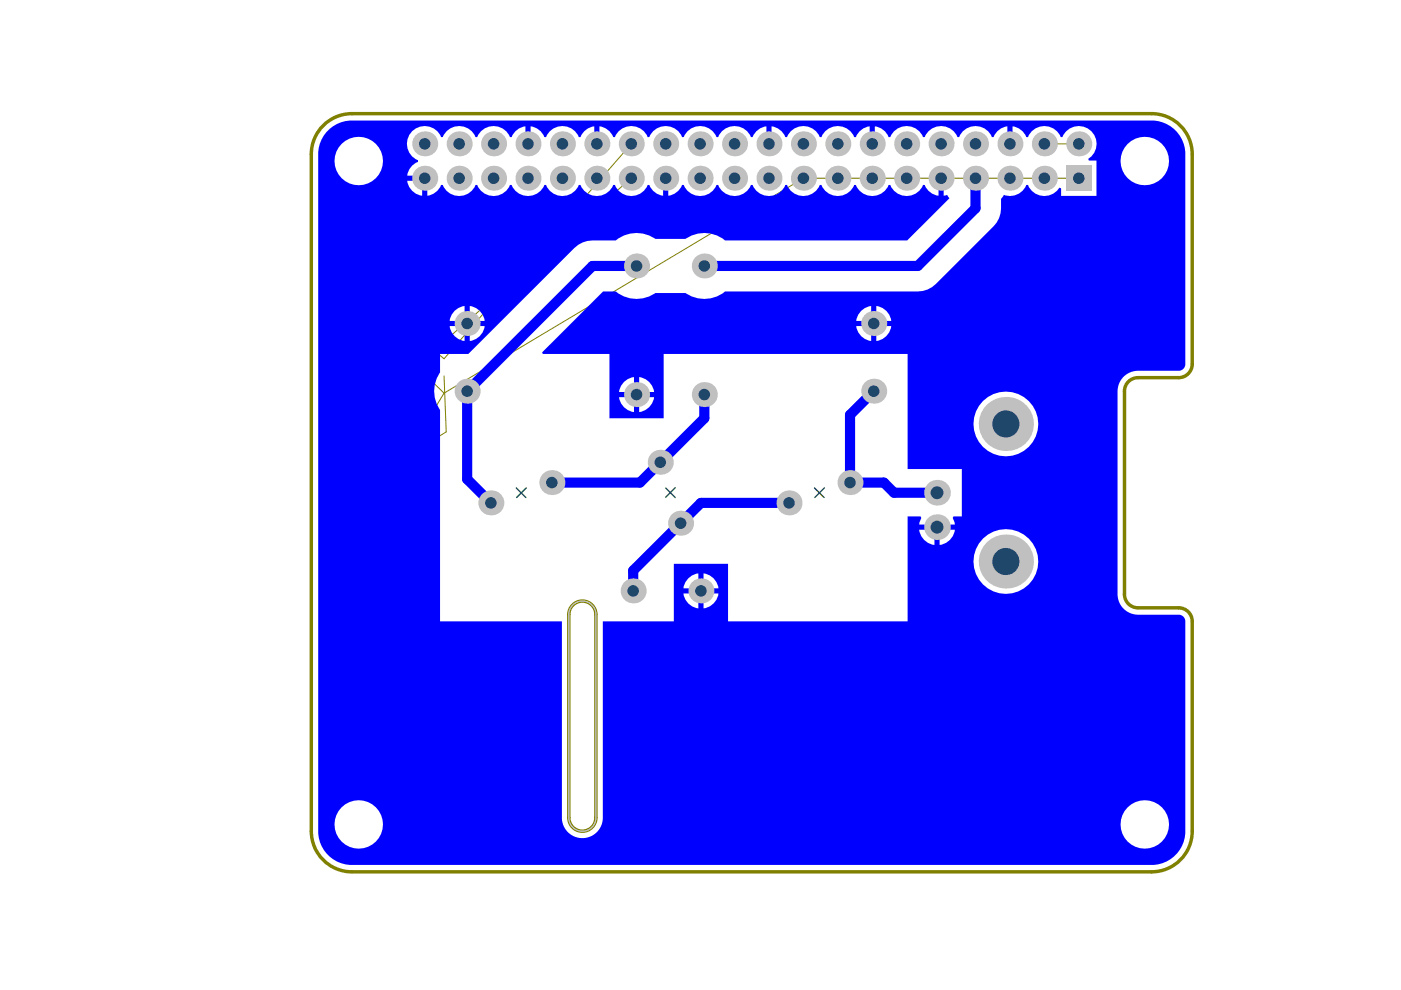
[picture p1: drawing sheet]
<svg xmlns="http://www.w3.org/2000/svg" width="297mm" height="210mm" viewBox="0 0 297 210" stroke-linecap="round" stroke-linejoin="round" font-family="sans-serif">
<path d="M133.8 30.5l-39.7 45.6-14.1-11.9M133.8 37.8l-39.7 34.6-14.1-15.5M221.4 30.5h7.3M228.7 37.8h-58.4l-76.2 45.6M74.6 56.9v7.3l19.5 19.2M94.1 79.7l.5 11.9-12.8 7.9M94.1 83.4l-5 8.2h-8.9" fill="none" stroke="#808000" stroke-width=".21"/>
<path d="M109.5 103.5l2 2M111.6 103.5l-2.1 2M141.1 103.5l2.1 2M143.2 103.4l-2.1 2M172.7 103.5l2 2M174.8 103.5l-2 2" fill="none" stroke="#008000" stroke-width=".29"/>
<path d="M68.5 26.6a8.6 8.6 0 0 1 6.1-2.5h169.6a8.6 8.6 0 0 1 8.6 8.6v44.5a2.87 2.87 0 0 1-2.9 2.9h-8.6a2.87 2.87 0 0 0-2.9 2.8v43.1a2.87 2.87 0 0 0 2.9 2.9h8.6a2.87 2.87 0 0 1 2.9 2.8v44.5a8.6 8.6 0 0 1-8.6 8.6h-169.6a8.6 8.6 0 0 1-8.6-8.6v-143.5a8.6 8.6 0 0 1 2.5-6.1zM121.2 128.5a2.87 2.87 0 0 1 3.2-.9 2.87 2.87 0 0 1 1.9 2.7v43.1a2.87 2.87 0 0 1-2.8 2.8 2.87 2.87 0 0 1-2.9-2.8v-43.1l.1-.7z" fill="none" stroke="#808000" stroke-width=".73"/>
<path d="M121.2 128.5a2.88 2.88 0 0 1 3.2-.9 2.88 2.88 0 0 1 1.9 2.7v43.1a2.87 2.87 0 0 1-2.8 2.8 2.87 2.87 0 0 1-2.9-2.8v-43.1a2.76 2.76 0 0 1 .6-1.8z" fill="none" stroke="#c0c0c0" stroke-width=".21"/>
<path d="M69.2 28a7 7 0 0 0-1.7 4.7v143.5a7.1 7.1 0 0 0 7.1 7.2h170a7.1 7.1 0 0 0 6.7-7.2v-44.5a1.4 1.4 0 0 0-1.3-1.4h-8.7a4.3 4.3 0 0 1-4.4-4.3v-43.1a4.3 4.3 0 0 1 4.4-4.3h8.7a1.4 1.4 0 0 0 1.3-1.4v-44.5a7.1 7.1 0 0 0-7.1-7.1h-169.6a7.1 7.1 0 0 0-5.4 2.4zM87.4 27.8a3.7 3.7 0 0 1 6.1 1.3h.4l.2-.5a3.8 3.8 0 0 1 3.5-1.9 3.8 3.8 0 0 1 3.2 2.4h.4l.2-.5a3.8 3.8 0 0 1 3.5-1.9 3.8 3.8 0 0 1 3.2 2.4h.4l.2-.5a3.6 3.6 0 0 1 2.7-1.8v3.7h1.1v-3.7h.4a3.6 3.6 0 0 1 2.5 2.3h.4l.2-.5a3.8 3.8 0 0 1 3.5-1.9 3.8 3.8 0 0 1 3.2 2.4h.4l.2-.5a3.6 3.6 0 0 1 2.7-1.8v3.7h1.1v-3.7h.4a3.6 3.6 0 0 1 2.5 2.3h.4l.2-.5a3.8 3.8 0 0 1 3.5-1.9 3.8 3.8 0 0 1 3.2 2.4h.4l.2-.5a3.8 3.8 0 0 1 3.5-1.9 3.8 3.8 0 0 1 3.2 2.4h.4l.2-.5a3.8 3.8 0 0 1 3.5-1.9 3.8 3.8 0 0 1 3.2 2.4h.4l.2-.5a3.8 3.8 0 0 1 3.5-1.9 3.8 3.8 0 0 1 3.2 2.4h.4l.2-.5a3.6 3.6 0 0 1 2.7-1.8v3.7h1.1v-3.7h.4a3.6 3.6 0 0 1 2.5 2.3h.4l.2-.5a3.8 3.8 0 0 1 3.5-1.9 3.8 3.8 0 0 1 3.2 2.4h.4l.2-.5a3.8 3.8 0 0 1 3.5-1.9 3.8 3.8 0 0 1 3.2 2.4h.4l.2-.5a3.6 3.6 0 0 1 2.7-1.8v3.7h1.1v-3.7h.4a3.6 3.6 0 0 1 2.5 2.3h.4l.2-.5a3.8 3.8 0 0 1 3.5-1.9 3.8 3.8 0 0 1 3.2 2.4h.4l.2-.5a3.8 3.8 0 0 1 3.5-1.9 3.8 3.8 0 0 1 3.2 2.4h.4l.2-.5a3.8 3.8 0 0 1 3.5-1.9 3.8 3.8 0 0 1 3.2 2.4h.4l.2-.5a3.6 3.6 0 0 1 2.7-1.8v3.7h1.1v-3.7h.4a3.6 3.6 0 0 1 2.5 2.3h.4l.1-.5a3.8 3.8 0 0 1 3.6-1.9 3.8 3.8 0 0 1 3.2 2.4h.4l.1-.5a3.8 3.8 0 0 1 5.9-.8 3.8 3.8 0 0 1-.6 5.9l.2 .3h1.6v7.5h-7.5v-1.6l-.4-.1a3.7 3.7 0 0 1-3.5 1.8 3.7 3.7 0 0 1-3.1-2.4h-.4l-.2 .5a3.7 3.7 0 0 1-4.6 1.6l-.6 .9a6.8 6.8 0 0 1-1.5 5.8l-12.3 12.2-1.7 1.2-1.1 .3-41.9 .1a6.9 6.9 0 0 1-8.4 .3l-6.4 .1a6.9 6.9 0 0 1-8.3-.4h-2.7l-13 12.9 .2 .3h14.1v13.7h11.5v-13.7h51.7v24.4h11.5v10.1h-1.7l-.2 .3 .5 1.4h-7.6l.4-1.4-.1-.3h-2.8v22.2h-38v-12.2h-11.5v12.2h-15.1v41.7a4.3 4.3 0 0 1-4.3 4.3 4.3 4.3 0 0 1-4.4-4.3v-41.7h-25.8v-44.8a6.9 6.9 0 0 1 0-7.9v-4h6l23.3-23.1 2-.8 6-.1a6.9 6.9 0 0 1 8.3-.4h6.5a6.9 6.9 0 0 1 8.3 .4h38.6l9-9-.5-.7-.7 .2v-2l-.3-1.7h-.8v3.7l-.4-.1a3.6 3.6 0 0 1-2.5-2.2h-.4l-.2 .5a3.8 3.8 0 0 1-3.5 1.9 3.8 3.8 0 0 1-3.2-2.4h-.4l-.2 .5a3.8 3.8 0 0 1-3.5 1.9 3.8 3.8 0 0 1-3.2-2.4h-.4l-.2 .5a3.8 3.8 0 0 1-3.5 1.9 3.8 3.8 0 0 1-3.2-2.4h-.4l-.2 .5a3.8 3.8 0 0 1-3.5 1.9 3.8 3.8 0 0 1-3.2-2.4h-.4l-.2 .5a3.8 3.8 0 0 1-3.5 1.9 3.8 3.8 0 0 1-3.2-2.4h-.4l-.2 .5a3.8 3.8 0 0 1-3.5 1.9 3.8 3.8 0 0 1-3.2-2.4h-.4l-.2 .5a3.8 3.8 0 0 1-3.5 1.9 3.8 3.8 0 0 1-3.2-2.4h-.4l-.2 .5a3.6 3.6 0 0 1-2.7 1.8v-3.7h-1.1v3.7l-.4-.1a3.6 3.6 0 0 1-2.5-2.2h-.4l-.2 .5a3.8 3.8 0 0 1-3.5 1.9 3.8 3.8 0 0 1-3.2-2.4h-.4l-.2 .5a3.8 3.8 0 0 1-3.5 1.9 3.8 3.8 0 0 1-3.2-2.4h-.4l-.2 .5a3.8 3.8 0 0 1-3.5 1.9 3.8 3.8 0 0 1-3.2-2.4h-.4l-.2 .5a3.8 3.8 0 0 1-3.5 1.9 3.8 3.8 0 0 1-3.2-2.4h-.4l-.2 .5a3.8 3.8 0 0 1-3.5 1.9 3.8 3.8 0 0 1-3.2-2.4h-.4l-.2 .5a3.8 3.8 0 0 1-3.5 1.9 3.8 3.8 0 0 1-3.2-2.4h-.4l-.2 .5a3.6 3.6 0 0 1-2.7 1.8v-3.7h-.5v-.6h-3.8a3.5 3.5 0 0 1 2.3-2.9v-.3l-.4-.2a3.8 3.8 0 0 1-.8-6zM70.9 34.1a5.1 5.1 0 0 1 10.3 0 5.1 5.1 0 0 1-10.3 0zM237.6 34.1a5.2 5.2 0 0 1 10.3 0 5.2 5.2 0 0 1-10.3 0zM86.3 38.3h3.2v3.2a3.6 3.6 0 0 1-3.2-3.2zM96.4 65.9l.8-.6 1.3-.4v3.1h-3.2l.5-1.3zM99.6 64.9a3.6 3.6 0 0 1 3.2 3.1h-3.2zM182.6 65.9l.8-.6 1.3-.4v3.1h-3.2l.5-1.3zM185.8 64.9a3.6 3.6 0 0 1 3.2 3.1h-3.2zM95.3 69.1h3.2v3.2a3.6 3.6 0 0 1-3.2-3.2zM181.5 69.1h3.2v3.2a3.6 3.6 0 0 1-3.2-3.2zM185.8 69.1h3.2a3.6 3.6 0 0 1-3.2 3.2zM99.6 69.1h3.2a3.6 3.6 0 0 1-3.2 3.2zM132.3 81l.8-.6 1.3-.4v3.1h-3.1l.4-1.3zM135.5 80a3.6 3.6 0 0 1 3.2 3.1h-3.2zM131.3 84.2h3.1v3.2a3.6 3.6 0 0 1-3.1-3.2zM135.5 84.2h3.2a3.6 3.6 0 0 1-3.2 3.2zM206.4 89.9a6.9 6.9 0 0 1 13.7 0 6.9 6.9 0 0 1-13.7 0zM199.2 112.3h3.3a3.7 3.7 0 0 1-3.3 3.2zM194.9 112.3h3.2v3.2a3.7 3.7 0 0 1-3.2-3.2zM145.9 122.6l.8-.6 1.4-.4v3.1h-3.2l.4-1.3zM149.2 121.6a3.6 3.6 0 0 1 3.1 3.1h-3.1zM206.4 119.1a6.9 6.9 0 0 1 13.7 0 6.9 6.9 0 0 1-13.7 0zM144.9 125.8h3.2v3.2a3.6 3.6 0 0 1-3.2-3.2zM149.2 125.8h3.1a3.6 3.6 0 0 1-3.1 3.2zM70.9 174.8a5.1 5.1 0 0 1 10.3 0 5.1 5.1 0 0 1-10.3 0zM237.6 174.8a5.2 5.2 0 0 1 10.3 0 5.2 5.2 0 0 1-10.3 0z" fill="#00f"/>
<path d="M121.2 128.5a2.88 2.88 0 0 1 3.2-.9 2.88 2.88 0 0 1 1.9 2.7v43.1a2.87 2.87 0 0 1-2.8 2.8 2.87 2.87 0 0 1-2.9-2.8v-43.1a2.76 2.76 0 0 1 .6-1.8z" fill="none" stroke="#c0c0c0" stroke-width=".21"/>
<path d="M206.8 37.8v6.4l-12.2 12.2h-45.3M135 56.4h-9.4l-26.6 26.5v18.7l5.1 5M149.3 83.7v5l-13.6 13.6h-18.7M185.2 82.9l-5 5.1v14.3h7.2l2.2 2.2h9.8M167.3 106.6h-18.7l-14.4 14.4v4.3" fill="none" stroke="#00f" stroke-width="2.2"/>
<circle cx="221.4" cy="30.5" r="2.65" fill="#c0c0c0"/>
<circle cx="221.4" cy="30.5" r="1.22" fill="#1f4769"/>
<circle cx="228.7" cy="30.5" r="2.65" fill="#c0c0c0"/>
<circle cx="228.7" cy="30.5" r="1.22" fill="#1f4769"/>
<circle cx="214.1" cy="30.5" r="2.65" fill="#c0c0c0"/>
<circle cx="214.1" cy="30.5" r="1.22" fill="#1f4769"/>
<circle cx="198.7" cy="104.5" r="2.73" fill="#c0c0c0"/>
<circle cx="198.7" cy="104.5" r="1.36" fill="#1f4769"/>
<circle cx="206.8" cy="30.5" r="2.65" fill="#c0c0c0"/>
<circle cx="206.8" cy="30.5" r="1.22" fill="#1f4769"/>
<circle cx="199.5" cy="30.5" r="2.65" fill="#c0c0c0"/>
<circle cx="199.5" cy="30.5" r="1.22" fill="#1f4769"/>
<circle cx="192.2" cy="30.5" r="2.65" fill="#c0c0c0"/>
<circle cx="192.2" cy="30.5" r="1.22" fill="#1f4769"/>
<circle cx="180.2" cy="102.3" r="2.65" fill="#c0c0c0"/>
<circle cx="180.2" cy="102.3" r="1.22" fill="#1f4769"/>
<circle cx="177.6" cy="30.5" r="2.65" fill="#c0c0c0"/>
<circle cx="177.6" cy="30.5" r="1.22" fill="#1f4769"/>
<circle cx="170.3" cy="30.5" r="2.65" fill="#c0c0c0"/>
<circle cx="170.3" cy="30.5" r="1.22" fill="#1f4769"/>
<circle cx="148.6" cy="125.3" r="2.65" fill="#c0c0c0"/>
<circle cx="148.6" cy="125.3" r="1.22" fill="#1f4769"/>
<circle cx="149.3" cy="83.7" r="2.65" fill="#c0c0c0"/>
<circle cx="149.3" cy="83.7" r="1.22" fill="#1f4769"/>
<circle cx="149.3" cy="56.4" r="2.65" fill="#c0c0c0"/>
<circle cx="149.3" cy="56.4" r="1.22" fill="#1f4769"/>
<circle cx="155.7" cy="30.5" r="2.65" fill="#c0c0c0"/>
<circle cx="155.7" cy="30.5" r="1.22" fill="#1f4769"/>
<circle cx="148.4" cy="30.5" r="2.65" fill="#c0c0c0"/>
<circle cx="148.4" cy="30.5" r="1.22" fill="#1f4769"/>
<circle cx="134.2" cy="125.3" r="2.65" fill="#c0c0c0"/>
<circle cx="134.2" cy="125.3" r="1.22" fill="#1f4769"/>
<circle cx="135" cy="83.7" r="2.65" fill="#c0c0c0"/>
<circle cx="135" cy="83.7" r="1.22" fill="#1f4769"/>
<circle cx="135" cy="56.4" r="2.65" fill="#c0c0c0"/>
<circle cx="135" cy="56.4" r="1.22" fill="#1f4769"/>
<circle cx="133.8" cy="30.5" r="2.65" fill="#c0c0c0"/>
<circle cx="133.8" cy="30.5" r="1.22" fill="#1f4769"/>
<circle cx="126.5" cy="30.5" r="2.65" fill="#c0c0c0"/>
<circle cx="126.5" cy="30.5" r="1.22" fill="#1f4769"/>
<circle cx="99" cy="82.9" r="2.65" fill="#c0c0c0"/>
<circle cx="99" cy="82.9" r="1.22" fill="#1f4769"/>
<circle cx="99" cy="68.6" r="2.65" fill="#c0c0c0"/>
<circle cx="99" cy="68.6" r="1.22" fill="#1f4769"/>
<circle cx="111.9" cy="30.5" r="2.65" fill="#c0c0c0"/>
<circle cx="111.9" cy="30.5" r="1.22" fill="#1f4769"/>
<circle cx="104.6" cy="30.5" r="2.65" fill="#c0c0c0"/>
<circle cx="104.7" cy="30.5" r="1.22" fill="#1f4769"/>
<circle cx="97.4" cy="30.5" r="2.65" fill="#c0c0c0"/>
<circle cx="97.4" cy="30.5" r="1.22" fill="#1f4769"/>
<circle cx="90.1" cy="30.5" r="2.65" fill="#c0c0c0"/>
<circle cx="90.1" cy="30.5" r="1.22" fill="#1f4769"/>
<path d="M226.1 35.1h5.3v5.3h-5.3z" fill-rule="evenodd" fill="#c0c0c0"/>
<circle cx="228.7" cy="37.8" r="1.22" fill="#1f4769"/>
<circle cx="214.1" cy="37.8" r="2.65" fill="#c0c0c0"/>
<circle cx="214.1" cy="37.8" r="1.22" fill="#1f4769"/>
<circle cx="221.4" cy="37.8" r="2.65" fill="#c0c0c0"/>
<circle cx="221.4" cy="37.8" r="1.22" fill="#1f4769"/>
<circle cx="198.7" cy="111.8" r="2.73" fill="#c0c0c0"/>
<circle cx="198.7" cy="111.8" r="1.36" fill="#1f4769"/>
<circle cx="206.8" cy="37.8" r="2.65" fill="#c0c0c0"/>
<circle cx="206.8" cy="37.8" r="1.22" fill="#1f4769"/>
<circle cx="199.5" cy="37.8" r="2.65" fill="#c0c0c0"/>
<circle cx="199.5" cy="37.8" r="1.22" fill="#1f4769"/>
<circle cx="192.2" cy="37.8" r="2.65" fill="#c0c0c0"/>
<circle cx="192.2" cy="37.8" r="1.22" fill="#1f4769"/>
<circle cx="177.6" cy="37.8" r="2.65" fill="#c0c0c0"/>
<circle cx="177.6" cy="37.8" r="1.22" fill="#1f4769"/>
<circle cx="170.3" cy="37.8" r="2.65" fill="#c0c0c0"/>
<circle cx="170.3" cy="37.8" r="1.22" fill="#1f4769"/>
<circle cx="155.7" cy="37.8" r="2.65" fill="#c0c0c0"/>
<circle cx="155.7" cy="37.8" r="1.22" fill="#1f4769"/>
<circle cx="148.4" cy="37.8" r="2.65" fill="#c0c0c0"/>
<circle cx="148.4" cy="37.8" r="1.22" fill="#1f4769"/>
<circle cx="133.8" cy="37.8" r="2.65" fill="#c0c0c0"/>
<circle cx="133.8" cy="37.8" r="1.22" fill="#1f4769"/>
<circle cx="126.5" cy="37.8" r="2.65" fill="#c0c0c0"/>
<circle cx="126.5" cy="37.8" r="1.22" fill="#1f4769"/>
<circle cx="104.1" cy="106.6" r="2.65" fill="#c0c0c0"/>
<circle cx="104.1" cy="106.6" r="1.22" fill="#1f4769"/>
<circle cx="111.9" cy="37.8" r="2.65" fill="#c0c0c0"/>
<circle cx="111.9" cy="37.8" r="1.22" fill="#1f4769"/>
<circle cx="104.6" cy="37.8" r="2.65" fill="#c0c0c0"/>
<circle cx="104.7" cy="37.8" r="1.22" fill="#1f4769"/>
<circle cx="97.4" cy="37.8" r="2.65" fill="#c0c0c0"/>
<circle cx="97.4" cy="37.8" r="1.22" fill="#1f4769"/>
<circle cx="90.1" cy="37.8" r="2.65" fill="#c0c0c0"/>
<circle cx="90.1" cy="37.8" r="1.22" fill="#1f4769"/>
<circle cx="213.3" cy="119.1" r="5.7" fill="#c0c0c0"/>
<circle cx="213.3" cy="119.1" r="2.87" fill="#1f4769"/>
<circle cx="185.2" cy="82.9" r="2.65" fill="#c0c0c0"/>
<circle cx="185.2" cy="82.9" r="1.22" fill="#1f4769"/>
<circle cx="185.2" cy="68.6" r="2.65" fill="#c0c0c0"/>
<circle cx="185.2" cy="68.6" r="1.22" fill="#1f4769"/>
<circle cx="184.9" cy="30.5" r="2.65" fill="#c0c0c0"/>
<circle cx="184.9" cy="30.5" r="1.22" fill="#1f4769"/>
<circle cx="163" cy="30.5" r="2.65" fill="#c0c0c0"/>
<circle cx="163" cy="30.5" r="1.22" fill="#1f4769"/>
<circle cx="140" cy="98" r="2.65" fill="#c0c0c0"/>
<circle cx="140" cy="98" r="1.22" fill="#1f4769"/>
<circle cx="117" cy="102.3" r="2.65" fill="#c0c0c0"/>
<circle cx="117" cy="102.3" r="1.22" fill="#1f4769"/>
<circle cx="141.1" cy="30.5" r="2.65" fill="#c0c0c0"/>
<circle cx="141.1" cy="30.5" r="1.22" fill="#1f4769"/>
<circle cx="119.2" cy="30.5" r="2.65" fill="#c0c0c0"/>
<circle cx="119.2" cy="30.5" r="1.22" fill="#1f4769"/>
<circle cx="167.3" cy="106.6" r="2.65" fill="#c0c0c0"/>
<circle cx="167.3" cy="106.6" r="1.22" fill="#1f4769"/>
<circle cx="163" cy="37.8" r="2.65" fill="#c0c0c0"/>
<circle cx="163" cy="37.8" r="1.22" fill="#1f4769"/>
<circle cx="184.9" cy="37.8" r="2.65" fill="#c0c0c0"/>
<circle cx="184.9" cy="37.8" r="1.22" fill="#1f4769"/>
<circle cx="213.3" cy="89.9" r="5.7" fill="#c0c0c0"/>
<circle cx="213.3" cy="89.9" r="2.87" fill="#1f4769"/>
<circle cx="144.3" cy="110.9" r="2.65" fill="#c0c0c0"/>
<circle cx="144.3" cy="110.9" r="1.22" fill="#1f4769"/>
<circle cx="141.1" cy="37.8" r="2.65" fill="#c0c0c0"/>
<circle cx="141.1" cy="37.8" r="1.22" fill="#1f4769"/>
<circle cx="119.2" cy="37.8" r="2.65" fill="#c0c0c0"/>
<circle cx="119.2" cy="37.8" r="1.22" fill="#1f4769"/>
</svg>
